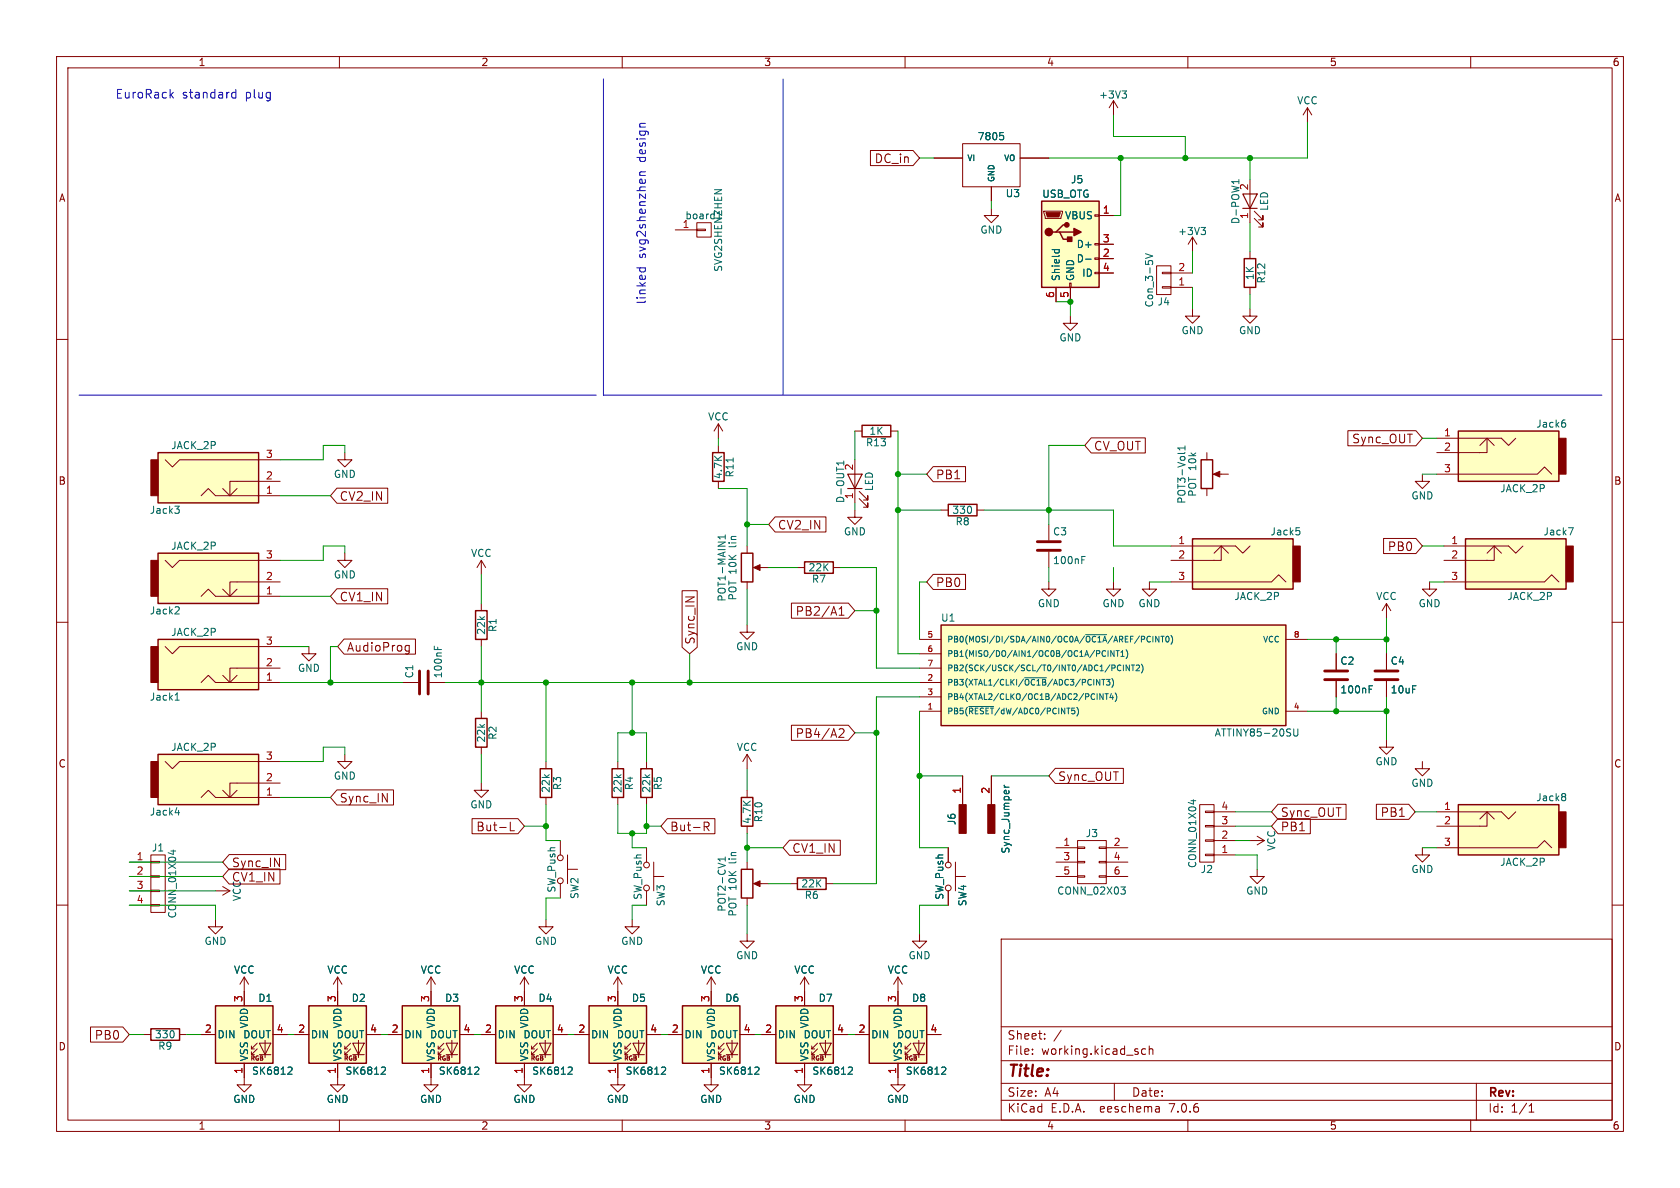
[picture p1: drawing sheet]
<svg xmlns="http://www.w3.org/2000/svg" width="297mm" height="210mm" viewBox="0 0 297 210" stroke-linecap="round" stroke-linejoin="round" font-family="sans-serif">
<defs><g id="words">
<text font-size="2.8" fill="#840000" x="178" y="190.9">Title:</text>
<g font-size="2.1" fill="#0000c2">
<text x="20.3" y="17.5">EuroRack</text>
<text x="32.2" y="17.5">standard</text>
<text x="43.4" y="17.5">plug</text>
<text x="114.3" y="28.6" transform="rotate(-90 114.3 28.6)">design</text>
<text x="114.3" y="45.7" transform="rotate(-90 114.3 45.7)">svg2shenzhen</text>
<text x="114.3" y="53.9" transform="rotate(-90 114.3 53.9)">linked</text>
</g>
<g font-size="2.1" fill="#840000">
<text x="154.6" y="29">DC_in</text>
<text x="193.3" y="79.8">CV_OUT</text>
<text x="239" y="78.6">Sync_OUT</text>
<text x="59.9" y="88.7">CV2_IN</text>
<text x="165.4" y="84.9">PB1</text>
<text x="137.4" y="93.8">CV2_IN</text>
<text x="245.3" y="97.6">PB0</text>
<text x="59.9" y="106.5">CV1_IN</text>
<text x="165.4" y="104">PB0</text>
<text x="140.6" y="109">PB2/A1</text>
<text x="61.2" y="115.4">AudioProg</text>
<text x="123" y="114" transform="rotate(-90 123 114)">Sync_IN</text>
<text x="140.6" y="130.6">PB4/A2</text>
<text x="59.9" y="142.1">Sync_IN</text>
<text x="186.9" y="138.3">Sync_OUT</text>
<text x="84.1" y="147.1">But-L</text>
<text x="118.4" y="147.1">But-R</text>
<text x="226.3" y="147.1">PB1</text>
<text x="226.3" y="144.6">Sync_OUT</text>
<text x="244" y="144.6">PB1</text>
<text x="40.9" y="153.5">Sync_IN</text>
<text x="140" y="151">CV1_IN</text>
<text x="40.9" y="156">CV1_IN</text>
<text x="16.7" y="184">PB0</text>
<text x="178" y="184">Sheet:</text>
<text x="178" y="186.7">File:</text>
<text x="184.1" y="186.7">working.kicad_sch</text>
<text x="178" y="196.9">KiCad</text>
<text x="178" y="194.1">Size:</text>
<text x="184.7" y="194.1">A4</text>
<text x="185.7" y="196.9">E.D.A.</text>
<text x="194.6" y="196.9">eeschema</text>
<text x="200" y="194.1">Date:</text>
<text x="207" y="196.9">7.0.6</text>
<text x="263" y="194.3">Rev:</text>
<text x="263" y="196.9">Id:</text>
<text x="267.1" y="196.9">1/1</text>
</g>
<g font-size="1.8" fill="#840000">
<text x="35" y="11.9">1</text>
<text x="85" y="11.9">2</text>
<text x="135" y="11.9">3</text>
<text x="185" y="11.9">4</text>
<text x="235" y="11.9">5</text>
<text x="285" y="11.9">6</text>
<text x="10.3" y="35.9">A</text>
<text x="285.3" y="35.9">A</text>
<text x="10.3" y="85.9">B</text>
<text x="285.3" y="85.9">B</text>
<text x="10.3" y="135.9">C</text>
<text x="285.3" y="135.9">C</text>
<text x="42.8" y="159.4" transform="rotate(-90 42.8 159.4)">VCC</text>
<text x="10.3" y="185.9">D</text>
<text x="285.3" y="185.9">D</text>
<text x="35" y="199.9">1</text>
<text x="85" y="199.9">2</text>
<text x="135" y="199.9">3</text>
<text x="185" y="199.9">4</text>
<text x="235" y="199.9">5</text>
<text x="285" y="199.9">6</text>
</g>
<g font-size="1.8" fill="#006464">
<text x="194.2" y="17.6">+3V3</text>
<text x="229.2" y="18.6">VCC</text>
<text x="172.7" y="25">7805</text>
<text x="177.7" y="35.1">U3</text>
<text x="184.2" y="35.2">USB_OTG</text>
<text x="189.2" y="32.6">J5</text>
<text x="120.6" y="40.4">1</text>
<text x="121.1" y="39">board1</text>
<text x="173.2" y="41.5">GND</text>
<text x="188.2" y="39">VBUS</text>
<text x="208.2" y="41.8">+3V3</text>
<text x="219.3" y="39.7" transform="rotate(-90 219.3 39.7)">D-POW1</text>
<text x="220.7" y="38.8" transform="rotate(-90 220.7 38.8)">1</text>
<text x="224.4" y="37.4" transform="rotate(-90 224.4 37.4)">LED</text>
<text x="190.2" y="46.6">D-</text>
<text x="190.2" y="44">D+</text>
<text x="127.9" y="48.2" transform="rotate(-90 127.9 48.2)">SVG2SHENZHEN</text>
<text x="187.6" y="49.8" transform="rotate(-90 187.6 49.8)">Shield</text>
<text x="190.1" y="49.8" transform="rotate(-90 190.1 49.8)">GND</text>
<text x="191.2" y="49.1">ID</text>
<text x="221.8" y="49.6" transform="rotate(-90 221.8 49.6)">1K</text>
<text x="223.9" y="50.2" transform="rotate(-90 223.9 50.2)">R12</text>
<text x="204.1" y="54.4" transform="rotate(-90 204.1 54.4)">Con_3-5V</text>
<text x="204.5" y="54.2">J4</text>
<text x="208.8" y="59.3">GND</text>
<text x="218.9" y="59.3">GND</text>
<text x="187.2" y="60.6">GND</text>
<text x="125.1" y="74.5">VCC</text>
<text x="153.6" y="77.1">1K</text>
<text x="271.5" y="75.8">Jack6</text>
<text x="30.2" y="79.6">JACK_2P</text>
<text x="153" y="79.1">R13</text>
<text x="58.9" y="84.7">GND</text>
<text x="127.9" y="84.8" transform="rotate(-90 127.9 84.8)">4.7K</text>
<text x="129.9" y="84.5" transform="rotate(-90 129.9 84.5)">R11</text>
<text x="149.5" y="89" transform="rotate(-90 149.5 89)">D-OUT1</text>
<text x="150.9" y="88.3" transform="rotate(-90 150.9 88.3)">1</text>
<text x="154.5" y="86.9" transform="rotate(-90 154.5 86.9)">LED</text>
<text x="209.8" y="89.2" transform="rotate(-90 209.8 89.2)">POT3-Vol1</text>
<text x="211.7" y="87.9" transform="rotate(-90 211.7 87.9)">POT 10k</text>
<text x="249.4" y="88.5">GND</text>
<text x="265.1" y="87.2">JACK_2P</text>
<text x="26.4" y="91">Jack3</text>
<text x="149.1" y="94.8">GND</text>
<text x="168.3" y="91">330</text>
<text x="168.8" y="93.1">R8</text>
<text x="186.1" y="94.8">C3</text>
<text x="224.5" y="94.8">Jack5</text>
<text x="272.8" y="94.8">Jack7</text>
<text x="30.2" y="97.4">JACK_2P</text>
<text x="83.2" y="98.7">VCC</text>
<text x="130.4" y="96.6" transform="rotate(-90 130.4 96.6)">lin</text>
<text x="142.8" y="101.2">22K</text>
<text x="186.1" y="99.9">100nF</text>
<text x="58.9" y="102.5">GND</text>
<text x="128.5" y="106.4" transform="rotate(-90 128.5 106.4)">POT1-MAIN1</text>
<text x="130.4" y="106.2" transform="rotate(-90 130.4 106.2)">POT 10K</text>
<text x="143.4" y="103.2">R7</text>
<text x="183.4" y="107.5">GND</text>
<text x="194.8" y="107.5">GND</text>
<text x="201.2" y="107.5">GND</text>
<text x="218.1" y="106.3">JACK_2P</text>
<text x="243.2" y="106.3">VCC</text>
<text x="250.7" y="107.5">GND</text>
<text x="266.4" y="106.3">JACK_2P</text>
<text x="26.4" y="108.8">Jack2</text>
<text x="30.2" y="112.6">JACK_2P</text>
<text x="86" y="112.3" transform="rotate(-90 86 112.3)">22k</text>
<text x="88" y="111.8" transform="rotate(-90 88 111.8)">R1</text>
<text x="166.3" y="110.1">U1</text>
<text x="52.6" y="119">GND</text>
<text x="130" y="115.2">GND</text>
<text x="236.9" y="117.7">C2</text>
<text x="245.8" y="117.7">C4</text>
<text x="26.4" y="124.1">Jack1</text>
<text x="73.3" y="120" transform="rotate(-90 73.3 120)">C1</text>
<text x="78.3" y="120" transform="rotate(-90 78.3 120)">100nF</text>
<text x="236.9" y="122.8">100nF</text>
<text x="245.8" y="122.8">10uF</text>
<text x="86" y="131.4" transform="rotate(-90 86 131.4)">22k</text>
<text x="88" y="130.9" transform="rotate(-90 88 130.9)">R2</text>
<text x="214.6" y="130.4">ATTINY85-20SU</text>
<text x="30.2" y="132.9">JACK_2P</text>
<text x="130.2" y="132.9">VCC</text>
<text x="243.1" y="135.5">GND</text>
<text x="58.9" y="138">GND</text>
<text x="83.1" y="143.1">GND</text>
<text x="97.4" y="140.3" transform="rotate(-90 97.4 140.3)">22k</text>
<text x="99.4" y="139.8" transform="rotate(-90 99.4 139.8)">R3</text>
<text x="110.1" y="140.3" transform="rotate(-90 110.1 140.3)">22k</text>
<text x="112.1" y="139.8" transform="rotate(-90 112.1 139.8)">R4</text>
<text x="115.2" y="140.3" transform="rotate(-90 115.2 140.3)">22k</text>
<text x="117.2" y="139.8" transform="rotate(-90 117.2 139.8)">R5</text>
<text x="249.4" y="139.3">GND</text>
<text x="271.5" y="141.8">Jack8</text>
<text x="26.4" y="144.4">Jack4</text>
<text x="132.9" y="145.8" transform="rotate(-90 132.9 145.8)">4.7K</text>
<text x="135" y="145.5" transform="rotate(-90 135 145.5)">R10</text>
<text x="169.1" y="146" transform="rotate(-90 169.1 146)">J6</text>
<text x="191.8" y="148.2">J3</text>
<text x="26.7" y="150.7">J1</text>
<text x="130.4" y="152.5" transform="rotate(-90 130.4 152.5)">lin</text>
<text x="178.7" y="151" transform="rotate(-90 178.7 151)">Sync_Jumper</text>
<text x="211.7" y="153.6" transform="rotate(-90 211.7 153.6)">CONN_01X04</text>
<text x="212.2" y="154.5">J2</text>
<text x="225.7" y="150.5" transform="rotate(-90 225.7 150.5)">VCC</text>
<text x="249.4" y="154.5">GND</text>
<text x="265.1" y="153.3">JACK_2P</text>
<text x="98.4" y="157.9" transform="rotate(-90 98.4 157.9)">SW_Push</text>
<text x="102.5" y="159" transform="rotate(-90 102.5 159)">SW2</text>
<text x="113.6" y="159.2" transform="rotate(-90 113.6 159.2)">SW_Push</text>
<text x="117.7" y="160.3" transform="rotate(-90 117.7 160.3)">SW3</text>
<text x="128.5" y="161.3" transform="rotate(-90 128.5 161.3)">POT2-CV1</text>
<text x="141.6" y="157.1">22K</text>
<text x="142.2" y="159.1">R6</text>
<text x="167" y="159.2" transform="rotate(-90 167 159.2)">SW_Push</text>
<text x="171" y="160.3" transform="rotate(-90 171 160.3)">SW4</text>
<text x="186.8" y="158.3">CONN_02X03</text>
<text x="220.2" y="158.3">GND</text>
<text x="31.3" y="162.5" transform="rotate(-90 31.3 162.5)">CONN_01X04</text>
<text x="36.1" y="167.2">GND</text>
<text x="94.5" y="167.2">GND</text>
<text x="109.7" y="167.2">GND</text>
<text x="130.4" y="162.1" transform="rotate(-90 130.4 162.1)">POT 10K</text>
<text x="41.3" y="172.3">VCC</text>
<text x="57.8" y="172.3">VCC</text>
<text x="74.3" y="172.3">VCC</text>
<text x="90.8" y="172.3">VCC</text>
<text x="107.3" y="172.3">VCC</text>
<text x="123.8" y="172.3">VCC</text>
<text x="130" y="169.8">GND</text>
<text x="140.3" y="172.3">VCC</text>
<text x="156.8" y="172.3">VCC</text>
<text x="160.5" y="169.8">GND</text>
<text x="45.6" y="177.3">D1</text>
<text x="62.1" y="177.3">D2</text>
<text x="78.6" y="177.3">D3</text>
<text x="95.1" y="177.3">D4</text>
<text x="111.6" y="177.3">D5</text>
<text x="128.1" y="177.3">D6</text>
<text x="144.6" y="177.3">D7</text>
<text x="161.1" y="177.3">D8</text>
<text x="27.3" y="183.7">330</text>
<text x="27.9" y="185.8">R9</text>
<text x="38.4" y="183.7">DIN</text>
<text x="42.9" y="183.7">DOUT</text>
<text x="44" y="181.9" transform="rotate(-90 44 181.9)">VDD</text>
<text x="54.9" y="183.7">DIN</text>
<text x="59.4" y="183.7">DOUT</text>
<text x="60.6" y="181.9" transform="rotate(-90 60.6 181.9)">VDD</text>
<text x="71.4" y="183.7">DIN</text>
<text x="75.9" y="183.7">DOUT</text>
<text x="77.1" y="181.9" transform="rotate(-90 77.1 181.9)">VDD</text>
<text x="87.9" y="183.7">DIN</text>
<text x="92.4" y="183.7">DOUT</text>
<text x="93.6" y="181.9" transform="rotate(-90 93.6 181.9)">VDD</text>
<text x="104.4" y="183.7">DIN</text>
<text x="108.9" y="183.7">DOUT</text>
<text x="110.1" y="181.9" transform="rotate(-90 110.1 181.9)">VDD</text>
<text x="120.9" y="183.7">DIN</text>
<text x="125.5" y="183.7">DOUT</text>
<text x="126.6" y="181.9" transform="rotate(-90 126.6 181.9)">VDD</text>
<text x="137.4" y="183.7">DIN</text>
<text x="142" y="183.7">DOUT</text>
<text x="143.1" y="181.9" transform="rotate(-90 143.1 181.9)">VDD</text>
<text x="153.9" y="183.7">DIN</text>
<text x="158.5" y="183.7">DOUT</text>
<text x="159.6" y="181.9" transform="rotate(-90 159.6 181.9)">VDD</text>
<text x="44" y="187.7" transform="rotate(-90 44 187.7)">VSS</text>
<text x="44.5" y="190.2">SK6812</text>
<text x="60.6" y="187.7" transform="rotate(-90 60.6 187.7)">VSS</text>
<text x="61" y="190.2">SK6812</text>
<text x="77.1" y="187.7" transform="rotate(-90 77.1 187.7)">VSS</text>
<text x="77.5" y="190.2">SK6812</text>
<text x="93.6" y="187.7" transform="rotate(-90 93.6 187.7)">VSS</text>
<text x="94" y="190.2">SK6812</text>
<text x="110.1" y="187.7" transform="rotate(-90 110.1 187.7)">VSS</text>
<text x="110.5" y="190.2">SK6812</text>
<text x="126.6" y="187.7" transform="rotate(-90 126.6 187.7)">VSS</text>
<text x="127" y="190.2">SK6812</text>
<text x="143.1" y="187.7" transform="rotate(-90 143.1 187.7)">VSS</text>
<text x="143.5" y="190.2">SK6812</text>
<text x="159.6" y="187.7" transform="rotate(-90 159.6 187.7)">VSS</text>
<text x="160" y="190.2">SK6812</text>
<text x="41.1" y="195.2">GND</text>
<text x="57.7" y="195.2">GND</text>
<text x="74.2" y="195.2">GND</text>
<text x="90.7" y="195.2">GND</text>
<text x="107.2" y="195.2">GND</text>
<text x="123.7" y="195.2">GND</text>
<text x="140.2" y="195.2">GND</text>
<text x="156.7" y="195.2">GND</text>
</g>
<g font-size="1.8" fill="#a90000">
<text x="220.7" y="33.7" transform="rotate(-90 220.7 33.7)">2</text>
<text x="194.9" y="37.8">1</text>
<text x="194.9" y="45.5">2</text>
<text x="194.9" y="42.9">3</text>
<text x="186.4" y="52.8" transform="rotate(-90 186.4 52.8)">6</text>
<text x="189" y="52.8" transform="rotate(-90 189 52.8)">5</text>
<text x="194.9" y="48">4</text>
<text x="208.2" y="50.5">1</text>
<text x="208.2" y="48">2</text>
<text x="255.2" y="77.2">1</text>
<text x="46.9" y="81">3</text>
<text x="150.9" y="83.3" transform="rotate(-90 150.9 83.3)">2</text>
<text x="255.2" y="79.8">2</text>
<text x="255.2" y="83.6">3</text>
<text x="46.9" y="87.4">1</text>
<text x="46.9" y="84.8">2</text>
<text x="46.9" y="98.8">3</text>
<text x="208.2" y="96.3">1</text>
<text x="208.2" y="98.8">2</text>
<text x="256.5" y="96.3">1</text>
<text x="256.5" y="98.8">2</text>
<text x="46.9" y="105.2">1</text>
<text x="46.9" y="102.6">2</text>
<text x="208.2" y="102.6">3</text>
<text x="256.5" y="102.6">3</text>
<text x="46.9" y="117.9">2</text>
<text x="46.9" y="114">3</text>
<text x="46.9" y="120.4">1</text>
<text x="46.9" y="134.4">3</text>
<text x="46.9" y="140.7">1</text>
<text x="46.9" y="138.2">2</text>
<text x="169.9" y="140.4" transform="rotate(-90 169.9 140.4)">1</text>
<text x="175" y="140.4" transform="rotate(-90 175 140.4)">2</text>
<text x="215.8" y="143.3">4</text>
<text x="255.2" y="143.3">1</text>
<text x="187.9" y="149.6">1</text>
<text x="196.8" y="149.6">2</text>
<text x="215.8" y="148.3">2</text>
<text x="215.8" y="145.8">3</text>
<text x="255.2" y="145.8">2</text>
<text x="255.2" y="149.6">3</text>
<text x="24.1" y="152.1">1</text>
<text x="24.1" y="154.7">2</text>
<text x="187.9" y="152.1">3</text>
<text x="187.9" y="154.7">5</text>
<text x="196.8" y="152.1">4</text>
<text x="196.8" y="154.7">6</text>
<text x="215.8" y="150.9">1</text>
<text x="24.1" y="157.2">3</text>
<text x="24.1" y="159.8">4</text>
<text x="42.9" y="177.2" transform="rotate(-90 42.9 177.2)">3</text>
<text x="59.4" y="177.2" transform="rotate(-90 59.4 177.2)">3</text>
<text x="75.9" y="177.2" transform="rotate(-90 75.9 177.2)">3</text>
<text x="92.5" y="177.2" transform="rotate(-90 92.5 177.2)">3</text>
<text x="109" y="177.2" transform="rotate(-90 109 177.2)">3</text>
<text x="125.5" y="177.2" transform="rotate(-90 125.5 177.2)">3</text>
<text x="142" y="177.2" transform="rotate(-90 142 177.2)">3</text>
<text x="158.5" y="177.2" transform="rotate(-90 158.5 177.2)">3</text>
<text x="36.1" y="182.6">2</text>
<text x="48.8" y="182.6">4</text>
<text x="52.6" y="182.6">2</text>
<text x="65.3" y="182.6">4</text>
<text x="69.1" y="182.6">2</text>
<text x="81.8" y="182.6">4</text>
<text x="85.7" y="182.6">2</text>
<text x="98.4" y="182.6">4</text>
<text x="102.2" y="182.6">2</text>
<text x="114.9" y="182.6">4</text>
<text x="118.7" y="182.6">2</text>
<text x="131.4" y="182.6">4</text>
<text x="135.2" y="182.6">2</text>
<text x="147.9" y="182.6">4</text>
<text x="151.7" y="182.6">2</text>
<text x="164.4" y="182.6">4</text>
<text x="42.9" y="189.9" transform="rotate(-90 42.9 189.9)">1</text>
<text x="59.4" y="189.9" transform="rotate(-90 59.4 189.9)">1</text>
<text x="75.9" y="189.9" transform="rotate(-90 75.9 189.9)">1</text>
<text x="92.5" y="189.9" transform="rotate(-90 92.5 189.9)">1</text>
<text x="109" y="189.9" transform="rotate(-90 109 189.9)">1</text>
<text x="125.5" y="189.9" transform="rotate(-90 125.5 189.9)">1</text>
<text x="142" y="189.9" transform="rotate(-90 142 189.9)">1</text>
<text x="158.5" y="189.9" transform="rotate(-90 158.5 189.9)">1</text>
</g>
<g font-size="1.4" fill="#006464">
<text x="170.9" y="28.7">VI</text>
<text x="177.4" y="28.7">VO</text>
<text x="176" y="32.3" transform="rotate(-90 176 32.3)">GND</text>
<text x="167.4" y="113.8">PB0(MOSI/DI/SDA/AIN0/OC0A/~{OC1A}/AREF/PCINT0)</text>
<text x="223.2" y="113.8">VCC</text>
<text x="167.4" y="116.3">PB1(MISO/DO/AIN1/OC0B/OC1A/PCINT1)</text>
<text x="167.4" y="118.8">PB2(SCK/USCK/SCL/T0/INT0/ADC1/PCINT2)</text>
<text x="167.4" y="121.4">PB3(XTAL1/CLKI/~{OC1B}/ADC3/PCINT3)</text>
<text x="167.4" y="123.9">PB4(XTAL2/CLKO/OC1B/ADC2/PCINT4)</text>
<text x="167.4" y="126.5">PB5(~{RESET}/dW/ADC0/PCINT5)</text>
<text x="223" y="126.5">GND</text>
</g>
<g font-size="1.4" fill="#a90000">
<text x="163.9" y="112.8">5</text>
<text x="228.6" y="112.8">8</text>
<text x="163.9" y="115.3">6</text>
<text x="163.9" y="117.9">7</text>
<text x="163.9" y="125.5">1</text>
<text x="163.9" y="120.4">2</text>
<text x="163.9" y="122.9">3</text>
<text x="228.6" y="125.5">4</text>
</g>
<g font-size="1.1" fill="#840000">
<text x="44.2" y="187.7">RGB</text>
<text x="60.7" y="187.7">RGB</text>
<text x="77.2" y="187.7">RGB</text>
<text x="93.7" y="187.7">RGB</text>
<text x="110.2" y="187.7">RGB</text>
<text x="126.7" y="187.7">RGB</text>
<text x="143.2" y="187.7">RGB</text>
<text x="159.7" y="187.7">RGB</text>
</g>
</g></defs>
<g fill="none" stroke="#840000" stroke-width=".18">
<path d="M10 10h277v190h-277zM12 12h273v186h-273zM60 10v2M110 10v2M160 10v2M196.8 17.8l-.7 1.3M196.8 17.8v2.5M196.8 17.8l.8 1.3M210 10v2M231.1 19.1l-.7 1.2M231.1 19.1v2.5M231.1 19.1l.8 1.2"/>
<path d="M260 10v2M123.2 39.4h2.5v2.5h-2.5zM153.9 26.6h7.5l1.2 1.3-1.2 1.4h-7.5zM165.1 27.9h5.1M170.2 25.4h10.1v7.6h-10.1zM175.3 36.8v1.3h1.2l-1.2 1.3-1.3-1.3h1.3M175.3 33v2.6M180.3 27.9h5.1M184.5 37.3h3.3v.3l-.2 1h-2.8zM193.5 38h.8v.2h-.8zM194.3 38.1h2.5M221 31.8v7.6"/>
<path d="M221.7 38.6l1.6 1.5v-.7v.7h-.8M221.7 37.3l1.6 1.6v-.8v.8h-.8M10 60h2M119.4 40.6h3.8M123.2 40.5h1.5v.3h-1.5zM186.7 50.8v2.5M189.1 50h.3v.8h-.3zM189.2 55.9v1.3h1.3l-1.3 1.2-1.2-1.2h1.2M189.2 50.8v2.5M193.5 48.1h.8v.3h-.8zM193.5 45.6h.8v.2h-.8zM193.5 43.1h.8v.2h-.8z"/>
<path d="M194.3 45.7h2.5M194.3 43.2h2.5M194.3 48.3h2.5M204.5 47h2.5v5.1h-2.5zM205.5 48.1h1.5v.3h-1.5zM205.5 50.7h1.5v.2h-1.5zM207 48.3h3.8M207 50.8h3.8M210.8 54.6v1.3h1.3l-1.3 1.3-1.3-1.3h1.3M210.8 41.9l-.7 1.3M210.8 41.9v2.6M210.8 41.9l.8 1.3"/>
<path d="M221 54.6v1.3h1.2l-1.2 1.3-1.3-1.3h1.3M221 44.5v1.2M221 50.8v1.3M285 60h2M127 74.9l-.8 1.3M127 74.9v2.6M127 78.7v1.3M127 74.9l.8 1.3M151.1 76.2h1.3M157.5 76.2h1.2M192.9 77.4h9.6v2.7h-9.6l-1.1-1.4zM238.3 76.1h12l1.2 1.4-1.2 1.3h-12z"/>
<path d="M254 77.5h11.4l1.3 1.2 1.3-1.2M261.6 78.7l1.3-1.2 1.3 1.2M262.9 77.5v2.5h-8.9M29.2 81.3l1.3 1.3 1.2-1.3h17.8M29.2 99.1l1.3 1.2 1.2-1.2h17.8M35.6 87.6l1.2-1.2 1.3 1.2h11.4M39.4 86.4l1.2 1.2 1.3-1.2M49.5 85.1h-8.9v2.5M59.6 86.3h8.9v2.7h-8.9l-1.2-1.4zM61 80v1.3h1.2l-1.2 1.3-1.3-1.3h1.3M61 97.8v1.3h1.2l-1.2 1.2-1.3-1.2h1.3M85.1 99.1v2.5"/>
<path d="M85.1 99.1l-.8 1.2M85.1 99.1l.8 1.2M127 85.1v1.3M132.1 96.5v1.3M137 91.4h9v2.6h-9l-1.1-1.3zM151.1 90.2v1.2h1.3l-1.3 1.3-1.2-1.3h1.2M151.1 81.3v7.6M151.9 88.1l1.5 1.6v-.8v.8h-.7M151.9 86.9l1.5 1.5v-.8v.8h-.7M165 82.5h5.7v2.7h-5.7l-1.2-1.4zM166.4 90.2h1.2M172.7 90.2h1.3"/>
<path d="M185.4 92.7v2.8M185.4 97.5v2.8M207 96.5h11.4l1.3 1.3 1.3-1.3M213.4 80v1.3M213.4 86.4v1.2M214.6 97.8l1.3-1.3 1.3 1.3M214.9 83.8h2.3M215.9 96.5v2.6h-8.9M244.6 95.2h5.7l1.2 1.3-1.2 1.4h-5.7zM251.5 83.8v1.3h1.2l-1.2 1.3-1.3-1.3h1.3M254 83.8h17.8l1.2-1.2 1.3 1.2M255.3 96.5h11.4l1.3 1.3 1.2-1.3"/>
<path d="M262.9 97.8l1.3-1.3 1.2 1.3M264.2 96.5v2.6h-8.9M10 110h2M29.2 114.3l1.3 1.3 1.2-1.3h17.8M35.6 105.4l1.2-1.3 1.3 1.3h11.4M39.4 104.1l1.2 1.3 1.3-1.3M39.4 119.4l1.2 1.3 1.3-1.3M49.5 102.9h-8.9v2.5M49.5 118.1h-8.9v2.6M54.6 114.3v1.3h1.3l-1.3 1.2-1.3-1.2h1.3M59.6 104.1h8.9v2.6h-8.9l-1.2-1.3zM60.8 113h12.6v2.6h-12.6l-1.1-1.3z"/>
<path d="M71.7 115l.2 .1 .4-.1M72.3 114.1v1.2l-.2 .3-.4-.1M72.3 114.2l-.4-.1-.2 .1M85.1 106.7v1.3M85.1 113v1.3M120.6 104.4h2.7v10l-1.4 1.2-1.3-1.2zM132.1 110.5v1.3h1.2l-1.2 1.2-1.3-1.2h1.3M132.1 102.9v1.2M133.6 100.3h2.3M139.9 106.6h10.1l1.1 1.4-1.1 1.3h-10.1zM141 100.3h1.2M147.3 100.3h1.3"/>
<path d="M148.3 108.8h.9M148.3 107.7l.5-.5v1.6M162.6 118.1h3.8M162.6 113h3.8M162.6 115.6h3.8M165 101.5h5.7v2.7h-5.7l-1.2-1.3zM185.4 102.9v1.2h1.3l-1.3 1.3-1.3-1.3h1.3M196.8 102.9v1.2h1.3l-1.3 1.3-1.2-1.3h1.2M203.2 102.9v1.2h1.3l-1.3 1.3-1.3-1.3h1.3M207 102.9h17.8l1.3-1.3 1.2 1.3M227.3 113h3.8M236.2 115.6v2.8"/>
<path d="M245.1 106.7l-.8 1.3M245.1 106.7v2.5M245.1 115.6v2.8M245.1 106.7l.8 1.3M252.7 102.9v1.2h1.3l-1.3 1.3-1.2-1.3h1.2M255.3 102.9h17.7l1.3-1.3 1.3 1.3M285 110h2M29.2 134.6l1.3 1.3 1.2-1.3h17.8M35.6 120.7l1.2-1.3 1.3 1.3h11.4M39.4 139.7l1.2 1.3 1.3-1.3M49.5 138.4h-8.9v2.6M59.6 139.6h10v2.7h-10l-1.2-1.3z"/>
<path d="M61 133.4v1.2h1.2l-1.2 1.3-1.3-1.3h1.3M71.1 120.7h2.8M75.9 120.7h2.8M85.1 138.4v1.3h1.3l-1.3 1.3-1.3-1.3h1.3M85.1 125.7v1.3M85.1 132.1v1.3M96.5 134.6v1.3M109.2 134.6v1.3M114.3 134.6v1.3M132.1 133.4v2.5M132.1 139.7v1.3M132.1 133.4l-.8 1.2"/>
<path d="M132.1 133.4l.7 1.2M139.9 128.2h10.1l1.1 1.3-1.1 1.4h-10.1zM148.4 128.9l.5-.1 .2 .2 .1 .3-.9 1h.9M162.6 120.7h3.8M162.6 125.7h3.8M162.6 123.2h3.8M170.2 137.2v5M175.3 137.2v5M186.6 135.8h12v2.7h-12l-1.2-1.3zM227.3 125.7h3.8M236.2 120.4v2.8M245.1 130.8v1.3h1.3l-1.3 1.3-1.3-1.3h1.3"/>
<path d="M245.1 120.4v2.8M251.5 134.6v1.3h1.2l-1.2 1.3-1.3-1.3h1.3M10 160h2M22.9 157.5h3.8M22.9 152.4h3.8M22.9 154.9h3.8M26.7 159.9h1.5v.2h-1.5zM26.7 157.4h1.5v.2h-1.5zM26.7 154.8h1.5v.3h-1.5zM26.7 152.3h1.5v.2h-1.5zM26.7 151.1h2.5v10.2h-2.5zM35.6 141l1.2-1.3 1.3 1.3h11.4"/>
<path d="M38.1 157.5h2.5M39.4 156.7l1.2 .8M40.5 153.6h9v2.7h-9l-1.1-1.4zM40.5 151.1h10v2.6h-10l-1.1-1.3zM40.6 157.5l-1.2 .7M83.5 144.7h8.1l1.1 1.4-1.1 1.3h-8.1zM90.2 145.3v1.6h.7M96.5 141v1.2M99.1 148.6v2.5M99.1 156.2v2.6M100.3 153.7h1.8M100.3 151.1v5.1"/>
<path d="M109.2 141v1.2M114.3 141v1.2M114.3 149.9v2.5M114.3 157.5v2.5M115.6 154.9h1.7M115.6 152.4v5.1M118 144.7h8.4v2.7h-8.4l-1.2-1.3zM124.5 146.1h.7l.2-.3-.1-.3-.2-.2h-.6v1.6M124.9 146.1l.5 .8M132.1 146.1v1.2M132.1 152.4v1.3M132.1 158.8v1.2"/>
<path d="M133.6 156.2h2.3M139.6 148.5h9v2.7h-9l-1.2-1.3zM139.7 156.2h1.3M146 156.2h1.3M167.6 149.9v2.5M167.6 157.5v2.5M168.9 154.9h1.8M168.9 152.4v5.1M169.5 147.3h.1M186.7 152.4h3.8M186.7 154.9h3.8M186.7 149.9h3.8"/>
<path d="M190.5 154.8h1.3v.3h-1.3zM190.5 152.3h1.3v.2h-1.3zM190.5 149.7h1.3v.3h-1.3zM190.5 148.6h5.1v7.6h-5.1zM194.3 154.8h1.3v.3h-1.3zM194.3 152.3h1.3v.2h-1.3zM194.3 149.7h1.3v.3h-1.3zM195.6 152.4h3.8M195.6 154.9h3.8M195.6 149.9h3.8M212.1 142.2h2.5v10.2h-2.5zM213.1 143.4h1.5v.2h-1.5z"/>
<path d="M213.1 145.9h1.5v.3h-1.5zM213.1 148.5h1.5v.2h-1.5zM213.1 151h1.5v.3h-1.5zM214.6 151.1h3.8M214.6 148.6h3.8M214.6 146.1h3.8M214.6 143.5h3.8M221 148.6h2.5M222.2 153.7v1.2h1.3l-1.3 1.3-1.2-1.3h1.2M222.2 147.8l1.3 .8M223.5 148.6l-1.3 .8M225.9 144.7h5.8v2.7h-5.8l-1.1-1.3z"/>
<path d="M225.9 142.2h12.1v2.6h-12.1l-1.1-1.3zM243.3 142.2h5.7l1.2 1.3-1.2 1.3h-5.7zM251.5 149.9v1.2h1.2l-1.2 1.3-1.3-1.3h1.3M254 143.5h11.4l1.3 1.3 1.3-1.3M254 149.9h17.8l1.2-1.3 1.3 1.3M261.6 144.8l1.3-1.3 1.3 1.3M262.9 143.5v2.6h-8.9M285 160h2M22.9 160h3.8M38.1 162.6v1.2h1.3l-1.3 1.3-1.3-1.3h1.3M43.2 172.7l-.8 1.3M43.2 172.7v5.1"/>
<path d="M43.2 172.7l.7 1.3M59.7 172.7l-.8 1.3M59.7 172.7v5.1M59.7 172.7l.8 1.3M76.2 172.7v5.1M76.2 172.7l-.8 1.3M76.2 172.7l.8 1.3M92.7 172.7l-.8 1.3M92.7 172.7v5.1M92.7 172.7l.8 1.3M96.5 162.6v1.2h1.3l-1.3 1.3-1.3-1.3h1.3M109.2 172.7v5.1"/>
<path d="M109.2 172.7l-.7 1.3M109.2 172.7l.8 1.3M111.8 162.6v1.2h1.2l-1.2 1.3-1.3-1.3h1.3M125.7 172.7l-.7 1.3M125.7 172.7v5.1M125.7 172.7l.8 1.3M132.1 165.1v1.3h1.2l-1.2 1.2-1.3-1.2h1.3M142.2 172.7v5.1M142.2 172.7l-.7 1.3M142.2 172.7l.8 1.3M158.7 172.7v5.1M158.7 172.7l-.7 1.3"/>
<path d="M158.7 172.7l.8 1.3M162.6 165.1v1.3h1.2l-1.2 1.2-1.3-1.2h1.3M177 166h108v32h-108zM16 181.5h5.7l1.2 1.4-1.2 1.3h-5.7zM25.4 182.9h1.3M31.7 182.9h1.3M35.6 182.9h2.5M43.2 188v3.8h1.2l-1.2 1.2-1.3-1.2h1.3M44.4 185.4h.6M44.4 186.4h.6M45.5 185.4l-1.1 1v-.5M45.5 184.4l-1.1 1v-.5"/>
<path d="M45.8 184.4h2.1l-1 2zM45.8 186.4h2.1M46.9 183.9v3M48.3 182.9h2.5M52.1 182.9h2.5M59.7 188v3.8h1.3l-1.3 1.2-1.3-1.2h1.3M60 198v2M61 185.4h.5M61 186.4h.5M62 185.4l-1 1v-.5M62 184.4l-1 1v-.5M62.4 184.4h2l-1 2z"/>
<path d="M62.4 186.4h2M63.4 183.9v3M64.8 182.9h2.5M68.6 182.9h2.5M76.2 188v3.8h1.3l-1.3 1.2-1.3-1.2h1.3M77.5 185.4h.5M77.5 186.4h.5M78.5 185.4l-1 1v-.5M78.5 184.4l-1 1v-.5M78.9 184.4h2l-1 2zM78.9 186.4h2M79.9 183.9v3"/>
<path d="M81.3 182.9h2.5M85.1 182.9h2.5M92.7 188v3.8h1.3l-1.3 1.2-1.3-1.2h1.3M94 185.4h.5M94 186.4h.5M95 185.4l-1 1v-.5M95 184.4l-1 1v-.5M95.4 184.4h2l-1 2zM95.4 186.4h2M96.4 183.9v3M97.8 182.9h2.5M101.6 182.9h2.5"/>
<path d="M109.2 188v3.8h1.3l-1.3 1.2-1.3-1.2h1.3M110 198v2M110.5 185.4h.5M110.5 186.4h.5M111.5 185.4l-1 1v-.5M111.5 184.4l-1 1v-.5M111.9 184.4h2l-1 2zM111.9 186.4h2M112.9 183.9v3M114.3 182.9h2.5M118.1 182.9h2.5M125.7 188v3.8h1.3l-1.3 1.2-1.2-1.2h1.2"/>
<path d="M127 185.4h.5M127 186.4h.5M128 185.4l-1 1v-.5M128 184.4l-1 1v-.5M128.4 184.4h2l-1 2zM128.4 186.4h2M129.4 183.9v3M130.8 182.9h2.5M134.6 182.9h2.6M142.2 188v3.8h1.3l-1.3 1.2-1.2-1.2h1.2M143.5 185.4h.5M143.5 186.4h.5"/>
<path d="M144.5 185.4l-1 1v-.5M144.5 184.4l-1 1v-.5M144.9 184.4h2l-1 2zM144.9 186.4h2M145.9 183.9v3M147.3 182.9h2.6M151.1 182.9h2.6M158.7 188v3.8h1.3l-1.3 1.2-1.2-1.2h1.2M160 198v2M160 185.4h.5M160 186.4h.5M161 185.4l-1 1v-.5"/>
<path d="M161 184.4l-1 1v-.5M161.4 184.4h2l-1 2zM161.4 186.4h2M162.4 183.9v3M163.8 182.9h2.6M177 194.5h108M177 191.5h108M177 187.5h108M177 181.5h108M182.5 186.3v.1M182.5 185.5v.1M184.7 183.6v.1"/>
<path d="M184.7 182.8v.1M187.6 182.1l-1.3 2M197 191.5v3M202.5 185.5l-.4-.1-.3 .3v.4l.2 .2h.5M203.2 185.5l.2-.1 .3 .1 .1 .9M203.2 184.9v1.5M204.9 195.7l.1 .9M205 196.5l-.2 .1M205 196h-.2M210 198v2M260 198v2M261 191.5v6.5"/>
<path d="M270.3 196.6h.9M270.3 195.5l.4-.4v1.5"/>
<circle cx="99.1" cy="155.7" r=".51"/>
<circle cx="99.1" cy="151.6" r=".51"/>
<circle cx="114.3" cy="152.9" r=".51"/>
<circle cx="114.3" cy="157" r=".51"/>
<circle cx="167.6" cy="157" r=".51"/>
<circle cx="167.6" cy="152.9" r=".51"/>
</g>
<g fill="#ffffc2" stroke="#ffffc2" stroke-width=".18">
<path d="M54.6 177.8h10.2v10.2h-10.2z"/>
<path d="M184.1 35.6h10.2v15.2h-10.2z"/>
<path d="M71.1 177.8h10.2v10.2h-10.2z"/>
<path d="M87.6 177.8h10.2v10.2h-10.2z"/>
<path d="M38.1 177.8h10.2v10.2h-10.2z"/>
<path d="M27.9 80h17.8v8.9h-17.8z"/>
<path d="M120.6 177.8h10.2v10.2h-10.2z"/>
<path d="M27.9 97.8h17.8v8.9h-17.8z"/>
<path d="M27.9 113h17.8v8.9h-17.8z"/>
<path d="M137.2 177.8h10.1v10.2h-10.1z"/>
<path d="M153.7 177.8h10.1v10.2h-10.1z"/>
<path d="M210.8 95.3h17.8v8.8h-17.8z"/>
<path d="M104.1 177.8h10.2v10.2h-10.2z"/>
<path d="M27.9 133.4h17.8v8.8h-17.8z"/>
<path d="M166.4 110.5h60.9v17.8h-60.9z"/>
<path d="M259.1 95.3h17.8v8.8h-17.8z"/>
<path d="M257.8 142.2h17.8v8.9h-17.8z"/>
<path d="M257.8 76.2h17.8v8.9h-17.8z"/>
</g>
<g fill="none" stroke="#840000" stroke-width=".25">
<path d="M184.1 35.6h10.2v15.2h-10.2zM188.6 39.8h-.6l-1.3 1.2h-.6M186.7 41h.6l.7 1.3h1.2M187.3 41h2.6M220 45.7h2v5.1h-2zM152.4 75.2h5.1v2h-5.1zM257.8 76.2h17.8v8.9h-17.8zM27.9 80h17.8v8.9h-17.8zM27.9 97.8h17.8v8.9h-17.8zM126 80h2v5.1h-2zM131.1 97.8h2v5.1h-2zM142.2 99.3h5.1v2h-5.1z"/>
<path d="M167.6 89.2h5.1v2h-5.1zM210.8 95.3h17.8v8.8h-17.8zM212.3 81.3h2.1v5.1h-2.1zM259.1 95.3h17.8v8.8h-17.8zM27.9 113h17.8v8.9h-17.8zM84.1 108h2v5h-2zM166.4 110.5h60.9v17.8h-60.9zM27.9 133.4h17.8v8.8h-17.8zM84.1 127h2v5.1h-2zM95.5 135.9h2v5.1h-2zM108.2 135.9h2v5.1h-2zM113.3 135.9h2v5.1h-2z"/>
<path d="M131.1 153.7h2v5.1h-2zM131.1 141h2v5.1h-2zM141 155.2h5v2h-5zM257.8 142.2h17.8v8.9h-17.8zM38.1 177.8h10.2v10.2h-10.2zM54.6 177.8h10.2v10.2h-10.2zM71.1 177.8h10.2v10.2h-10.2zM87.6 177.8h10.2v10.2h-10.2zM104.1 177.8h10.2v10.2h-10.2zM120.6 177.8h10.2v10.2h-10.2zM137.2 177.8h10.1v10.2h-10.1zM153.7 177.8h10.1v10.2h-10.1z"/>
<path d="M26.7 181.9h5v2h-5z"/>
</g>
<g fill="none" stroke="#006464" stroke-width=".18">
<path d="M198.4 16.1h.7l-.4 .5M198.9 16.6l.2 .2v.3l-.2 .2M176.8 23.4h.6M177.2 23.9l.2 .3v.3l-.2 .2M219 31.8v.7M219 32.1h-1.3l.4 .4M186 44.1h1.3M186.5 44.1l-.1 .4M187.2 44.1l.1 .4M191.9 45.8h1M202.5 44.8l1.3 .5-1.3 .4M212.3 40.2h.8l-.4 .5"/>
<path d="M212.9 40.7l.2 .2v.3l-.2 .3M209.5 80l-.2 .2M209.5 78.8v.8M209.5 79.2h-1.3l.4 .4M276.4 74.2h.3M276.6 74.7l.2 .3v.3l-.2 .2M30.9 89.5h.8l-.4 .5M31.4 90l.3 .2v.3l-.3 .2M128.2 94.6v.7M128.2 94.9h-1.3l.4 .4M129.6 80.9v.8M149.2 81.5v.7"/>
<path d="M149.2 81.9h-1.3l.4 .3M191.2 99h.5M191.2 98.4h.7M229.1 93.3h.6M229.6 93.8l.2 .2v.3l-.2 .3M277.3 93.3h.8l-.5 1.3M31.4 107.3l.3 .2-.1 .3-.7 .7h.8M76.8 114.2v.6M77.4 114.4v.4M181.1 119.8h3.9M191.9 112.2h3.7M194.9 115.9l.3 .1 .3-.1"/>
<path d="M195.5 115.1l-.3-.1-.3 .2M195.9 115v1M196.6 120a1.16 1.16 0 0 1 0 1.5M196.6 117.6h.4l.1 .1-.1 .3-.4 .1M197 115v1l-.6-1v1M197.3 115h.6M197.6 115v1M198.2 117.7a.45 .45 0 0 0-.7 .4 .45 .45 0 0 0 .7 .4M198.2 116h.5M198.2 115.3l.3-.3v1M198.6 117.6v1M199.1 114.9a1.16 1.16 0 0 1 0 1.5"/>
<path d="M199.7 117.6v1l-.6-1v1M200 117.6h.6M200.3 117.6v1M200.9 117.7l.4-.1 .1 .2-.6 .8h.6M201.8 117.4a1.16 1.16 0 0 1 0 1.6M203.8 112.5v1M204.9 112.5v1l-.6-1v1M205.2 112.5h.6M205.5 112.5v1M206.2 112.6l.1-.1a.54 .54 0 0 1 .4 .5 .54 .54 0 0 1-.4 .5l-.2-.4zM207 112.3a1.16 1.16 0 0 1 0 1.6M31 123.8h.7"/>
<path d="M31.2 122.7l.1-.2v1.3M171.3 124.9h4.4M177.5 139.2h.9M177.5 138.8l.3 .4M190 125.7v.4M190.4 125a1.16 1.16 0 0 1 0 1.6M194 122.6v1.1M194.8 120.1h.6M195 122.6v1.1l-.6-1.1v1.1M195.1 120.1v1M195.4 122.6h.5M195.6 120.1h.6l-.3 .4 .3 .1v.4l-.2 .1-.4-.1"/>
<path d="M195.6 122.6v1.1M196.5 122.6l-.3 .7h.7M196.7 123v.7M197.1 122.5a1.16 1.16 0 0 1 0 1.5M228.7 128.8v1.1l.3 .2h.3l.1-.2v-1.1M242 121.8h.5M242 121.2h.7M30.2 150.4h.9M30.6 150.3v.7M31 143.7h.7M31.6 143.2v.9M128.2 151.5v.7"/>
<path d="M128.2 151.9h-1.3l.4 .3M198.2 156.8h.7l-.4 .5 .4 .1v.4l-.2 .3h-.4M210.6 141.5h.8M211 141.4v.7M276.6 140.3l.2 .2-.2 .3 .2 .3v.2l-.2 .2M51.1 188.6l.4 .1 .1 .3-.7 .9h.7M67.6 188.6l.4 .1 .1 .3-.7 .9h.7M84.1 188.6l.4 .1 .2 .3-.8 .9h.8M100.6 188.6l.4 .1 .2 .3-.8 .9h.8M117.1 188.6l.5 .1 .1 .3-.8 .9h.8M133.6 188.6l.5 .1 .1 .3-.8 .9h.8M150.2 188.6l.4 .1 .1 .3-.8 .9h.8"/>
<path d="M166.7 188.6l.4 .1 .1 .3-.8 .9h.8"/>
</g>
<g fill="#840000" stroke="#840000" stroke-width=".25">
<path d="M189.9 40.4l1.2 .6-1.2 .7z"/>
<path d="M188.7 41.9h.8v.8h-.8z"/>
<circle cx="185.4" cy="41" r=".63"/>
<circle cx="188.6" cy="39.8" r=".38"/>
</g>
<g fill="#840000" stroke="#840000" stroke-width=".18">
<path d="M184.9 37.6h2.6l-.3 .8h-2z"/>
<path d="M26.7 81.3h1.2v6.3h-1.2z"/>
<path d="M133.2 156.2l1.2-.5v1z"/>
<path d="M26.7 99.1h1.2v6.3h-1.2z"/>
<path d="M26.7 114.3h1.2v6.4h-1.2z"/>
<path d="M228.6 96.5h1.3v6.4h-1.3z"/>
<path d="M26.7 134.6h1.2v6.4h-1.2z"/>
<path d="M214.5 83.8l1.1-.5v1z"/>
<path d="M133.2 100.3l1.2-.5v1z"/>
<path d="M174.6 142.2h1.3v5.1h-1.3z"/>
<path d="M169.5 142.2h1.3v5.1h-1.3z"/>
<path d="M276.9 96.5h1.2v6.4h-1.2z"/>
<path d="M275.6 143.5h1.3v6.4h-1.3z"/>
<path d="M275.6 77.5h1.3v6.3h-1.3z"/>
</g>
<path d="M183.4 97.3h4.1M183.4 95.8h4.1M74.2 118.6v4.1M75.7 118.6v4.1M234.2 118.6h4.1M243.1 118.6h4M234.2 120.1h4.1M243.1 120.1h4" fill="none" stroke="#840000" stroke-width=".51"/>
<path d="M219.7 34.3h2.5l-1.2 2.5zM219.7 36.8h2.5M149.9 83.8h2.5l-1.3 2.6zM149.9 86.4h2.5" fill="none" stroke="#840000" stroke-width=".2"/>
<g fill="none" stroke="#0000c2" stroke-width=".18">
<path d="M30.2 16.8l.5 .5M30.7 16.3l-.6 .6M41 17.2l.2 .1h.5M41.7 15.8v1.5M41.7 16.4l-.5-.1-.2 .2M106.7 14v55.9h176.5M138.4 14v55.9M113.1 31h1M114.1 30.4h-.9l-.1 .4 .1 .2M112.6 47.3h1.5M113.2 47.3l-.1 .5M114 47.3l.1 .5"/>
<path d="M14 69.9h91.4"/>
</g>
<g fill="none" stroke="#009600" stroke-width=".18">
<path d="M162.6 27.9h2.5M175.3 35.6v1.2M196.8 20.3v3.8h12.7v3.8M198.1 27.9v10.2h-1.3M221 27.9v3.9M221 39.4v5.1M231.1 21.6v6.3h-45.7M186.7 53.3h2.5v2.6M210.8 44.5v3.8M210.8 50.8v3.8M221 52.1v2.5M127 77.5v1.2"/>
<path d="M151.1 76.2v5.1M158.7 76.2v39.4h3.9M191.8 78.7h-6.4v14M251.5 77.5h2.5M49.5 87.6h8.9M61 97.8v-1.3h-3.9v2.6h-7.6M61 80v-1.3h-3.9v2.6h-7.6M127 86.4h5.1v10.1M132.1 92.7h3.8M151.1 88.9v1.3M158.7 90.2h7.7M158.7 83.8h5.1"/>
<path d="M174 90.2h22.8v6.3h10.2M251.5 96.5h3.8M251.5 83.8h2.5M49.5 114.3h5.1M49.5 105.4h8.9M59.7 114.3h-1.3v6.4M85.1 101.6v5.1M85.1 114.3v11.4M121.9 115.6v5.1M132.1 104.1v6.4M135.9 100.3h5.1M148.6 100.3h6.3v17.8h7.7"/>
<path d="M151.1 108h3.8M163.8 102.9h-1.2v10.1M185.4 100.3v2.6M196.8 100.3v2.6M203.2 102.9h3.8M231.1 113h14M236.2 113v2.6M245.1 109.2v6.4M252.7 102.9h2.6M49.5 120.7h21.6M61 133.4v-1.3h-3.9v2.5h-7.6M78.7 120.7h83.9"/>
<path d="M85.1 133.4v5M96.5 120.7v13.9M109.2 134.6v-5.1h5.1v5.1M111.8 120.7v8.8M132.1 135.9v3.8M151.1 129.5h3.8M162.6 123.2h-7.7v33h-7.6M162.6 125.7v24.2h5M162.6 137.2h7.6M175.3 137.2h10.1M231.1 125.7h14M236.2 123.2v2.5"/>
<path d="M245.1 123.2v7.6M22.9 157.5h15.2M22.9 152.4h16.5M22.9 154.9h16.5M49.5 141h8.9M92.7 146.1h3.8M96.5 142.2v6.4h2.6M99.1 158.8h-2.6v3.8M109.2 142.2v5.1h5.1v-5.1M111.8 147.3v2.6h2.5M114.3 146.1h2.5M132.1 147.3v5.1"/>
<path d="M132.1 149.9h6.3M135.9 156.2h3.8M218.4 143.5h6.4M218.4 146.1h6.4M218.4 148.6h2.6M218.4 151.1h3.8v2.6M250.2 143.5h3.8M251.5 149.9h2.5M22.9 160h15.2v2.6M114.3 160h-2.5v2.6M132.1 160v5.1M167.6 160h-5v5.1"/>
<path d="M22.9 182.9h2.5M33 182.9h2.6M50.8 182.9h1.3M67.3 182.9h1.3M83.8 182.9h1.3M100.3 182.9h1.3M116.8 182.9h1.3M133.3 182.9h1.3M149.9 182.9h1.2"/>
</g>
<g fill="#009600" stroke="#009600" stroke-width=".18">
<circle cx="132.1" cy="92.7" r=".46"/>
<circle cx="111.8" cy="129.5" r=".46"/>
<circle cx="111.8" cy="120.7" r=".46"/>
<circle cx="154.9" cy="108" r=".46"/>
<circle cx="85.1" cy="120.7" r=".46"/>
<circle cx="96.5" cy="146.1" r=".46"/>
<circle cx="111.8" cy="147.3" r=".46"/>
<circle cx="114.3" cy="146.1" r=".46"/>
<circle cx="96.5" cy="120.7" r=".46"/>
<circle cx="58.4" cy="120.7" r=".46"/>
<circle cx="236.2" cy="113" r=".46"/>
<circle cx="245.1" cy="113" r=".46"/>
<circle cx="185.4" cy="90.2" r=".46"/>
<circle cx="245.1" cy="125.7" r=".46"/>
<circle cx="236.2" cy="125.7" r=".46"/>
<circle cx="162.6" cy="137.2" r=".46"/>
<circle cx="158.7" cy="83.8" r=".46"/>
<circle cx="154.9" cy="129.5" r=".46"/>
<circle cx="158.7" cy="90.2" r=".46"/>
<circle cx="132.1" cy="149.9" r=".46"/>
<circle cx="121.9" cy="120.7" r=".46"/>
<circle cx="189.2" cy="53.3" r=".46"/>
<circle cx="209.5" cy="27.9" r=".46"/>
<circle cx="198.1" cy="27.9" r=".46"/>
<circle cx="221" cy="27.9" r=".46"/>
</g>
<use href="#words"/>
</svg>
